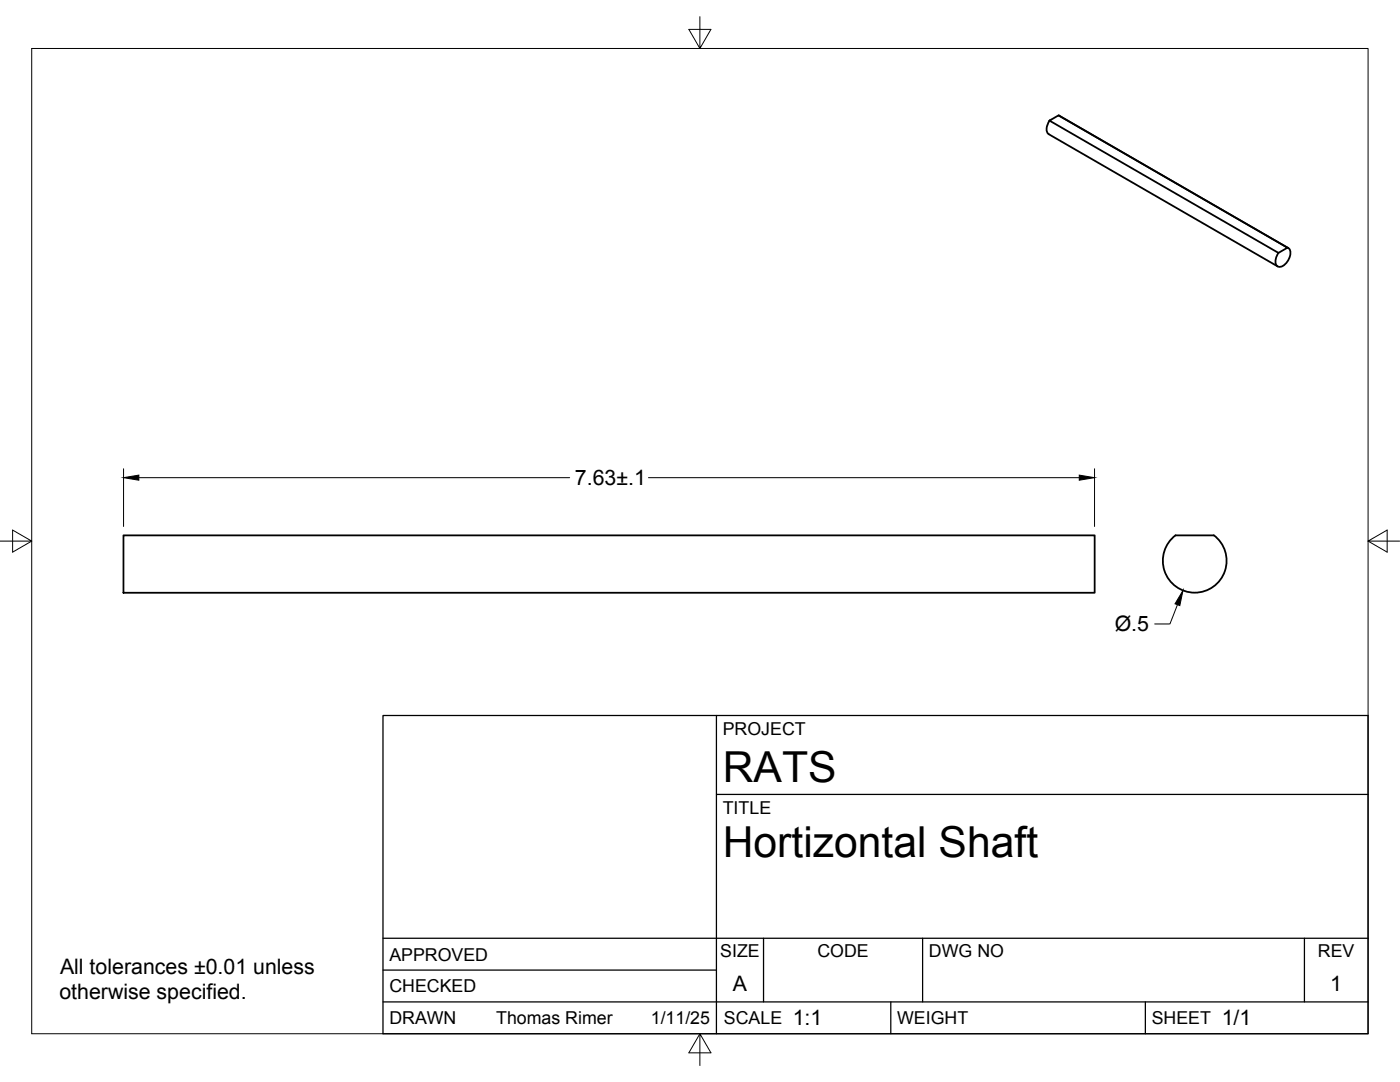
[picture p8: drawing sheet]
<svg xmlns="http://www.w3.org/2000/svg" width="279mm" height="216mm" viewBox="0 0 279 216" stroke-linecap="round" stroke-linejoin="round" font-family="sans-serif">
<defs><g id="words">
<g font-size="8.5">
<text x="144.3" y="156">RATS</text>
<text x="144.3" y="171">Hortizontal Shaft</text>
</g>
<g font-size="4.3">
<text x="114.7" y="96.8">7.63±.1</text>
<text x="222.5" y="126">Ø.5</text>
<text x="12" y="194.3">All tolerances ±0.01 unless</text>
<text x="146.3" y="197.7">A</text>
<text x="265.5" y="197.7">1</text>
<text x="11.9" y="199.4">otherwise specified.</text>
<text x="158.2" y="204.6">1:1</text>
<text x="243.8" y="204.6">1/1</text>
</g>
<g font-size="3.5">
<text x="144.3" y="146.6">PROJECT</text>
<text x="144.3" y="162.3">TITLE</text>
<text x="77.7" y="191.7">APPROVED</text>
<text x="143.7" y="191">SIZE</text>
<text x="163.1" y="191">CODE</text>
<text x="185.4" y="191">DWG NO</text>
<text x="263" y="191">REV</text>
<text x="77.7" y="198">CHECKED</text>
<text x="77.7" y="204.4">DRAWN</text>
<text x="99" y="204.4">Thomas Rimer</text>
<text x="129.9" y="204.4">1/11/25</text>
<text x="144.5" y="204.4">SCALE</text>
<text x="179" y="204.4">WEIGHT</text>
<text x="229.8" y="204.4">SHEET</text>
</g>
</g></defs>
<path d="M209.3 26.8l45.7 26.3M209.4 24.1l1.8-1.1 45.7 26.4-1.8 1.1zM209.5 24.1a2.03 2.03 0 0 0-.2 2.7M211.3 23l.1 .1M211.4 23.1l45.7 26.4M256.9 49.4a1.48 1.48 0 0 1 .4 2.1 2.26 2.26 0 0 1-2.3 1.7 1.71 1.71 0 0 1-.1-2.3l.2-.4M24.6 106.8h193.9v11.5h-193.9zM233.9 107.4l.7-.6h7.6a6.4 6.4 0 0 1 1.1 9.2 6.4 6.4 0 0 1-9.1 .6 6.4 6.4 0 0 1-.3-9.2z" fill="none" stroke="#000" stroke-width=".36"/>
<path d="M6.3 9.7h266.7v196.6h-266.7zM139.7 3.3v6.4l2.2-3.8h-4.4l2.2 3.8M24.7 93.5v11.6M27.7 95.3h86M129.4 95.3h86M218.4 93.5v11.6M0 108h6.3l-3.8-2.2v4.4l3.8-2.2M273 108l3.8 2.2v-4.4l-3.8 2.2h6.4M235 120.7l-1.5 3.8h-3.1M139.7 206.3l-2.2 3.8h4.4l-2.2-3.8v6.3" fill="none" stroke="#000" stroke-width=".2"/>
<path d="M76.4 142.8h196.6v63.5h-196.6zM143 158.5h130M143 142.8v63.5M76.4 199.9h196.6M76.4 193.6h66.6M76.4 187.2h196.6M152.4 187.2v12.7M177.8 199.9v6.4M184.1 187.2v12.7M228.6 199.9v6.4M260.3 187.2v12.7" fill="none" stroke="#000" stroke-width=".25"/>
<path d="M24.7 95.3l3-.5v1zM215.4 94.8l3 .5-3 .5zM236.1 117.8l-.6 3-1-.3z" fill="#000" stroke="#000" stroke-width=".2"/>
<use href="#words"/>
</svg>
